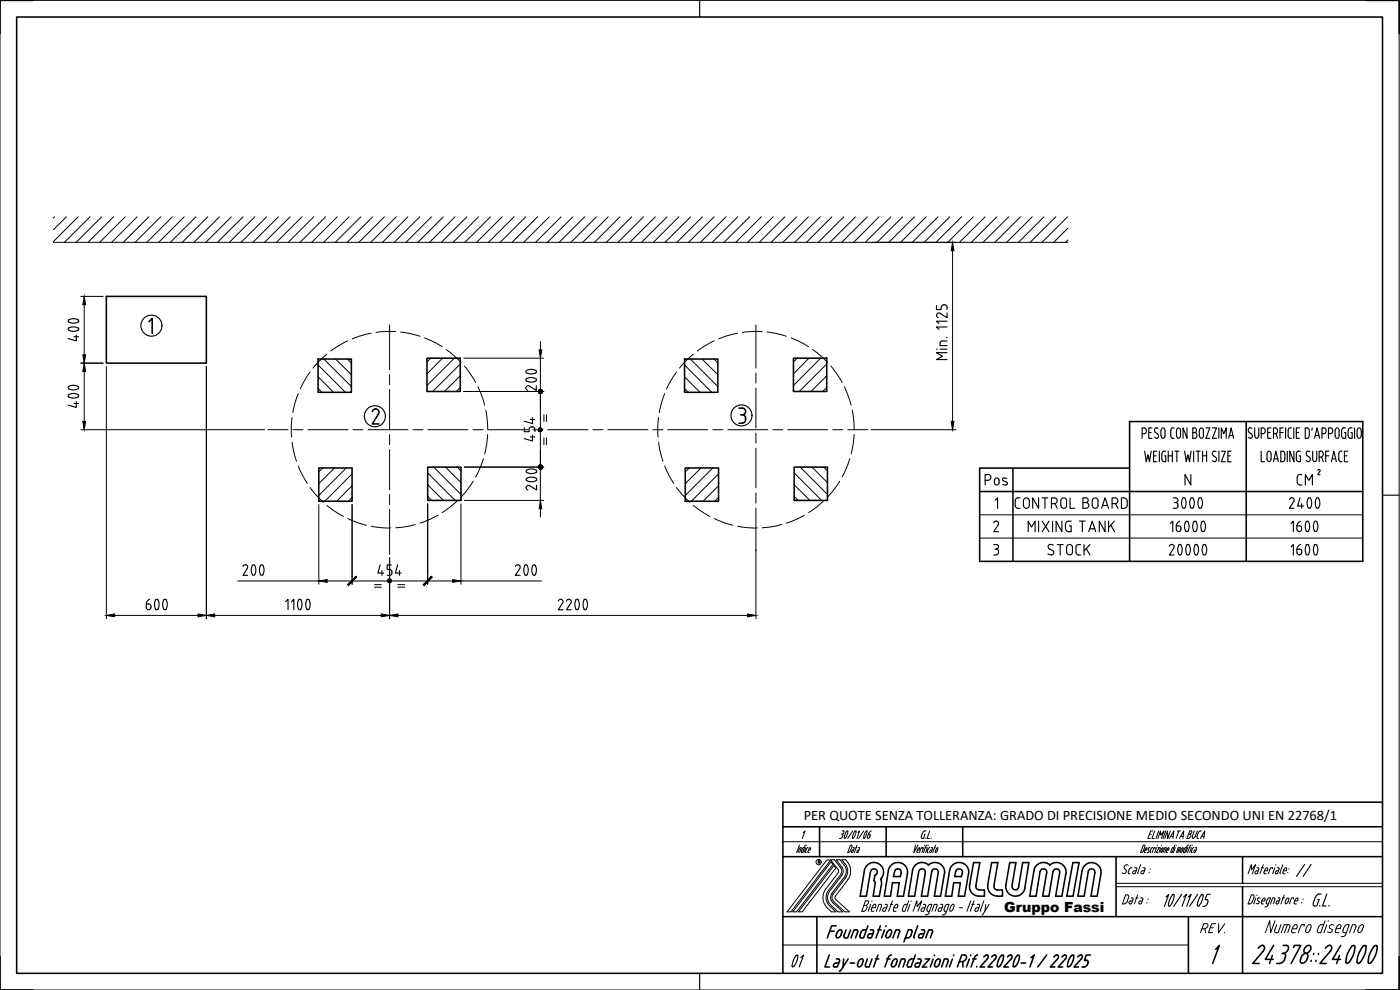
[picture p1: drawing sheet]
<svg xmlns="http://www.w3.org/2000/svg" width="420mm" height="297mm" viewBox="0 0 420 297" stroke-linecap="round" stroke-linejoin="round" font-family="sans-serif">
<defs><g id="words">
<g font-size="10.1">
<text x="348.9" y="155.2">3000</text>
<text x="385.6" y="155.2">2400</text>
<text x="385.9" y="162.3">1600</text>
</g>
<g font-size="9.7">
<text x="347.8" y="169">20000</text>
<text x="385.9" y="169">1600</text>
</g>
<text font-size="7.9" x="231.8" y="291.7">01</text>
<text font-size="7.1" x="387.7" y="264.2">//</text>
<g font-size="6.6">
<text x="388.1" y="146.8">CM</text>
<text x="303.4" y="153.8">CONTROL BOARD</text>
<text x="307.3" y="160.9">MIXING TANK</text>
</g>
<text font-size="6.2" x="359.1" y="281.2">REV.</text>
<text font-size="4.3" x="241.2" y="246.2">PER QUOTE SENZA TOLLERANZA: GRADO DI PRECISIONE MEDIO SECONDO UNI EN 22768/1</text>
<text font-size="4.2" x="301.4" y="273.7">Gruppo Fassi</text>
</g></defs>
<!-- layer: Structure -->
<path d="M16 72.7h304.5" fill="none" stroke="#000" stroke-width=".3"/>
<!-- layer: 0 -->
<g fill="none" stroke="#000" stroke-width=".47">
<path d="M5 5.1h409.9v286.9h-409.9zM31.9 88.9h30v20.1h-30zM234.9 257h180M234.9 248.1h180M246 248.1v8.9M265.9 248.1v8.9M288.9 248.1v8.9M322 258.8h1.8l-1.8 10.1h-1.8zM334.9 257v18M372.9 257v8M414.9 240.7h-180v51.3M234.9 275h180"/>
<path d="M245.2 275v17M249 279.4h1.4M251 277.8h-1.4l-1.3 3.6M251.7 279.2a.57 .57 0 0 1 .6-.2 .57 .57 0 0 1 .4 .5l-.1 .3a1.7 1.7 0 0 1-1.2 1.6 .52 .52 0 0 1-.4-.8zM253.9 279l-.6 1.9 .4 .5M255.3 279l-.9 2.4h-.8M257 279h-.7l-.9 2.4M257.1 279l.4 .4-.7 2M258.4 279.7l-.4 1.2 .4 .5M259.2 279h.8M259.3 279l-.5 .2-.4 .5M259.4 261.2a2.9 2.9 0 0 1 4.2-2.1 2.9 2.9 0 0 1 .7 4.7"/>
<path d="M259.4 261.2l-1.3 7.7h1.9l1.2-7.4M260.5 277.8l-1.3 3.6h-.8M261.2 279h.6M261.3 261.5a.99 .99 0 0 1 1.6-.6 .99 .99 0 0 1-.3 1.7M261.8 279l.4 .4-.7 2h-.8M262.3 264.2l.4 1M262.6 262.7l-.3 1.6M262.6 265.2l-.6 3.7h1.9l.6-3.4M263.4 279h1.1M264.2 277.8l-1.3 3.6M264.3 263.7l.2 1.8M265.5 279l-.9 2.4"/>
<path d="M265.9 277.8l-.1 .2M266.6 279.2a.57 .57 0 0 1 .6-.2 .57 .57 0 0 1 .4 .5v.3a1.7 1.7 0 0 1-1.3 1.6 .52 .52 0 0 1-.4-.8zM266.6 261.2a2.9 2.9 0 0 1 3.4-2.4 2.9 2.9 0 0 1 2.3 3.4l-1.2 6.7h-1.8l.6-4h-2.1l-.5 4h-1.9l1.2-7.7M268.5 261.5l-.4 1.5h2.1l.3-1.1M268.5 261.5a.99 .99 0 0 1 1.2-.8 .99 .99 0 0 1 .7 1.2M269.6 279h-.7l-.9 2.4M269.6 279l.4 .4-.6 2M273.3 279h-.7l-1.3 3.6M273.4 279l.4 .4-.5 1.3M273.8 261.2a2.88 2.88 0 0 1 4.8-1.7 2.87 2.87 0 0 1 3.4-.4 2.87 2.87 0 0 1 1.4 3.1l-1.1 6.7h-1.9l1.2-7.1a.99 .99 0 0 0-.8-1.1 .99 .99 0 0 0-1.2 .8M273.9 261.2l-1.3 7.7h1.9l1.2-7.4M275.4 277.8l-1.2 3.2 .3 .4"/>
<path d="M275.7 261.5a.99 .99 0 0 1 1.2-.8 .99 .99 0 0 1 .8 1.1l-1.2 7.1h1.9l1.2-7.4M276.5 279h.6M277.1 279l.4 .4-.7 2h-.8M279.5 279h-.8l-.9 2.4M279.5 279l.4 .4-.7 2M285 261.2a2.9 2.9 0 0 1 3.3-2.4 2.9 2.9 0 0 1 2.4 3.4M285 261.2l-1.3 7.7h1.9l.6-4h2l-.6 4h1.9l1.2-6.7M286.9 261.5a.99 .99 0 0 1 1.2-.8 .99 .99 0 0 1 .7 1.2l-.3 1.1h-2l.3-1.5M292.9 265.8l1.1-7h-1.8l-1.2 6.7a2.9 2.9 0 0 0 2.9 3.4M292.9 265.8l.2 .8 .8 .4M293.8 267h1.6v1.9h-1.6M299.3 267h1.6v1.9h-1.6"/>
<path d="M299.3 267l-.8-.4-.2-.8 1.2-7h-1.9l-1.1 6.7a2.86 2.86 0 0 0 2.8 3.3M303.7 265.8l1.2-7h-1.9l-1.1 6.7a2.9 2.9 0 0 0 2.4 3.3 2.9 2.9 0 0 0 3.3-2.4M303.8 265.8a.99 .99 0 0 0 .8 1.2 .99 .99 0 0 0 1.1-.9M305.7 266.2l1.2-7.4h1.9l-1.2 7.7M310.3 261.2a2.9 2.9 0 0 1 4.8-1.7 2.88 2.88 0 0 1 3.4-.4 2.88 2.88 0 0 1 1.4 3.1M310.3 261.2l-1.3 7.7h1.9l1.2-7.4M312.2 261.5a.99 .99 0 0 1 1.1-.8 .99 .99 0 0 1 .8 1.1l-1.2 7.1h1.9l1.2-7.4M316.1 261.5a.99 .99 0 0 1 1.1-.8 .99 .99 0 0 1 .8 1.1l-1.2 7.1h1.9l1.2-6.7M324.7 261.2l-1.2 7.7h1.9l1.2-7.4M324.8 261.2a2.86 2.86 0 0 1 3.3-2.3 2.86 2.86 0 0 1 2.3 3.3l-1.1 6.7h-1.9l1.2-7M326.6 261.5a.99 .99 0 0 1 1.2-.8 .99 .99 0 0 1 .8 1.1M356.7 275v17"/>
<path d="M372.9 266.1v25.9M248.9 286.5l-1.3 3.6h1.3M251 287.7l.8 .1 .1 .6-.6 1.7h-1.1v-.6l.3-.4 1.2-.1M253.2 287.7l-.2 2.4M254.6 287.7l-2.4 3.6h-.3M255.1 289h1.4M257.6 288.5l-.3 .8M257.6 288.5l.5-.6a.57 .57 0 0 1 .6-.2 .57 .57 0 0 1 .4 .5l-.1 .3M259 288.5a1.54 1.54 0 0 1-1.2 1.6l-.4-.2v-.6M260.3 287.7l-.6 2 .4 .4h.7l.9-2.4M261.1 280.2h.9M261.1 280.2l-.7 .6v.3l.3 .3"/>
<path d="M262.7 287.7h1M263.5 286.5l-1.3 3.6M266.1 287.7h1M266.6 287.3l-1 2.8M267.6 286.5l-.6 .2-.4 .6M267.8 288.5l-.2 1.4a.84 .84 0 0 0 1.3-.6l.3-.8M267.9 288.5l.4-.6a.57 .57 0 0 1 .6-.2 .57 .57 0 0 1 .4 .5l-.1 .3M269.7 290.1l.8-2.4h.8l.4 .5-.7 1.9M271.7 281.4h.8M273.4 280.7l-.4 .5-.5 .2M274.7 286.5l-1.3 3.6h-1l-.1-.7a1.99 1.99 0 0 1 1-1.6l1-.1M275.5 287.7h.6"/>
<path d="M276.1 287.7l.4 .5-.7 1.9h-1.1l-.1-.6 .3-.4 1.3-.1M277.3 280.2l-1.3 .1-.4 .8 .4 .3M277.7 287.7h1.3l-2.2 2.4h1.3M280 287.7l-.8 2.4M280.5 286.5l-.1 .3M280.8 288.5l-.3 .8M280.8 288.5l.4-.6a.57 .57 0 0 1 .6-.2 .57 .57 0 0 1 .4 .5l-.1 .3M282.1 288.5a1.54 1.54 0 0 1-1.2 1.6l-.4-.2v-.6M282.6 290.1l.8-2.4h.8l.4 .5-.7 1.9M285.8 287.7l-.9 2.4M286.3 286.5l-.1 .3M288.9 288.5l.1 1.6"/>
<path d="M289.5 286.5h-.9l-1.3 3.6M289.5 286.5l.3 .1a1.21 1.21 0 0 1-1 1.9h-.9M290.9 287.7l-.9 2.4M291.3 286.5v.3M291.9 287.7h1M292.4 287.3l-1 2.8M293.2 289.9l-.1 .2M293.4 286.5l-.6 .2-.4 .6M295.3 287.1l.1-.2a.65 .65 0 0 1 1.1-.2 .65 .65 0 0 1-.2 1.1M296.2 287.8l-2.1 2.3h1.4M298.5 286.5l.5 .4-.3 .9M298.5 286.5l-.9 .6"/>
<path d="M298.6 287.8l-2.1 2.3h1.4M299.3 289.9a3.8 3.8 0 0 1 1.6-3.4l.3 .2-.1 1.1-1.1 2.1M300 289.9l-.4 .2-.3-.2M302.4 287.1a.67 .67 0 0 1 .8-.6 .67 .67 0 0 1 .4 1l-2.4 2.6h1.4M305.9 286.7l-.3-.2a3.7 3.7 0 0 0-1.4 3.6h.1a3.3 3.3 0 0 0 1.6-3.3M306.5 289h1.3M309.4 287.3l1-.8-1.3 3.6M314.1 286.5l-2.7 3.6M316.3 287.1a.67 .67 0 0 1 .8-.6 .67 .67 0 0 1 .4 1l-.1 .3M317.3 287.8l-2.1 2.3h1.4M319.6 286.5l.4 .4-.3 .9M319.6 286.5l-.9 .6"/>
<path d="M319.7 287.8l-2.1 2.3h1.3M321.5 286.7l.7-.1a3.5 3.5 0 0 1-1.6 3.5l-.2-.2 .1-1zM323.4 287.1a.67 .67 0 0 1 .9-.6 .67 .67 0 0 1 .4 1l-.2 .3M324.4 287.8l-2.1 2.3h1.4M326.1 288.1l.3 .1a1.44 1.44 0 0 1-.3 1.5 1.44 1.44 0 0 1-1.4 .4M327.2 286.5h-1.2l-.5 1.6h.6M364.8 284.8l1.1-1.1-2 5.4M378.9 283.6a1.01 1.01 0 0 1 .6 .9 1.01 1.01 0 0 1-.5 1l-3 3.6h1.9M378.9 283.6l-.7 .3-.6 .6M381.8 286.7l-.8 2.4M382.2 283.7l-2.5 4.2h2.4M383.2 289.1h.9"/>
<path d="M384.7 286.1l.5-.1a.76 .76 0 0 1 .6 1.3l-.3 .6M385.1 283.7h1M385.5 287.8l-.4 .7-.9 .5M386.1 283.6a1.16 1.16 0 0 1 .6 1.2 1.16 1.16 0 0 1-.8 1l-.7 .2M388.2 284.3l.3-.6h1.9l-2.9 5.4M390.3 287.8a.84 .84 0 0 0 .3 1.2 .84 .84 0 0 0 1.2-.5l.4-.7M390.5 287.2a1.11 1.11 0 0 1 .8-1 1.11 1.11 0 0 1 1.2 .3l-.1 .8M390.5 287.3l-.2 .6M391.8 284.1a.89 .89 0 0 1 1.4-.3 .89 .89 0 0 1 0 1.4l-.3 .3a.89 .89 0 0 1-1.4 .4 .89 .89 0 0 1 .1-1.5zM392.4 287.3l-.2 .6M393.5 288.1l-.1 .3M394.3 286.1l-.1 .3"/>
<path d="M395 288.1l-.1 .3M395.7 286.1l-.1 .3M399 283.6l-.6 .3-.6 .6M399 283.6a1.01 1.01 0 0 1 .7 .9 1.01 1.01 0 0 1-.5 1M399.2 285.5l-3.1 3.6h1.9M402 286.7l-.8 2.4M402.4 283.7l-2.5 4.2h2.4M405.6 284l.8-.3a5.2 5.2 0 0 1-1.5 5l-.6 .3-.4-.3M405.7 284l-1.2 2-.5 1.4-.1 1.4M407.3 288.7l.3 .3a5.4 5.4 0 0 0 2.4-4.4v-.6l-.4-.3a5.4 5.4 0 0 0-2.3 4.4v.7M410.6 288.7l.4 .3a5.4 5.4 0 0 0 2.3-4.4v-.6l-.3-.3a5.4 5.4 0 0 0-2.4 4.4v.7"/>
</g>
<!-- layer: AM_7 -->
<g fill="none" stroke="#000" stroke-width=".3">
<path d="M116.9 97.5v13.4M226.9 97.5v12.9M116.9 112.4v3M116.9 116.9v12M226.9 112v2.9M226.9 116.4v12M80.4 128.9h6M87.9 128.9h3M92.5 128.9h11.9M106 128.9h2.9M110.4 128.9h12M116.9 130.4v3"/>
<path d="M116.9 134.9v12M124 128.9h3M128.4 128.9h12M141.9 128.9h3M146.4 128.9h12M159.9 128.9h3M164.4 128.9h12M177.9 128.9h3M182.4 128.9h12M195.9 128.9h3M200.4 128.9h12M213.9 128.9h3"/>
<path d="M218.4 128.9h12M226.9 129.9v3M226.9 134.4v12M231.9 128.9h3M236.4 128.9h12M249.9 128.9h3M254.4 128.9h6M116.9 148.4v3M116.9 152.9v13.4M226.9 147.9v3M226.9 152.4v13"/>
</g>
<!-- layer: AM_3 -->
<g fill="none" stroke="#000" stroke-width=".3">
<path d="M111.4 100l-3.8 1-1.9 .7M118.7 99.5l-2.4-.1-3.5 .4M120.2 99.6l2.8 .5 3 .8M221.4 100l-3.8 1-1.9 .7M228.7 99.5l-2.4-.1-3.5 .4M230.2 99.6l2.8 .5 3 .8M89.5 118.1l-1.1 3.1-.5 2.6M93 111.6l-1 1.5-1.9 3.6M98.1 106.2l-4.2 4.2M104.4 102.3l-2.9 1.5-2.2 1.5M127.4 101.4l5.3 2.6M133.9 104.9l4.5 3.8"/>
<path d="M139.4 109.8l1.7 2.3 1.6 2.7M143.4 116l2.1 5.6M199.5 118.1l-1.1 3.1-.5 2.6M203 111.6l-3 5.1M208.1 106.2l-4.2 4.2M214.3 102.3l-2.8 1.5-2.2 1.5M237.4 101.4l5.3 2.6M243.9 104.9l4.5 3.8M249.3 109.8l1.8 2.3 1.6 2.7M253.4 116l2 5.6M87.7 125.3l-.3 2.5 .1 3.4M87.7 132.7l.2 1.8 1.1 3.9"/>
<path d="M89.5 139.8l1.4 3.1 1.3 2.2M145.1 137.7l-2.4 5.4M145.8 123l.6 5.9M146.3 130.4l-.3 3-.5 2.8M197.6 125.3l-.2 2.5 .1 3.4M197.7 132.7l.2 1.8 1.1 3.9M199.5 139.8l1.4 3.1 1.3 2.2M255.1 137.7l-2.4 5.4M255.8 123l.6 5.9M256.3 130.4l-.3 3-.6 2.8M93.1 146.3l1.6 2.1 2.3 2.3M98.1 151.7l4.9 3.3"/>
<path d="M104.4 155.6l3.2 1.3 2.4 .7M111.4 157.9l2.7 .4 3.2 .1M124.6 157.4l-3.8 .8-2 .2M131.5 154.6l-5.4 2.4M137.4 150.1l-2.4 2.1-2.3 1.6M142 144.4l-2.2 3.1-1.4 1.6M203 146.3l1.7 2.1 2.3 2.3M208.1 151.7l4.9 3.3M214.4 155.6l3.2 1.3 2.3 .7M221.4 157.9l2.7 .4 3.2 .1M234.6 157.4l-3.8 .8-2 .2M241.4 154.6l-2.1 1.1-3.3 1.3"/>
<path d="M247.4 150.1l-2.4 2.1-2.3 1.6M252 144.4l-2.2 3.1-1.4 1.6"/>
</g>
<!-- layer: AM_0 -->
<path d="M95.5 107.7h10v10h-10zM128.1 107.5h10v10h-10zM205.4 107.7h10v10h-10zM238.1 107.5h10v10h-10zM95.7 140.4h10v10h-10zM128.4 140.2h9.9v9.9h-9.9zM205.7 140.4h9.9v10h-9.9zM238.3 140.2h10v9.9h-10z" fill="none" stroke="#000" stroke-width=".47"/>
<!-- layer: AM_5 -->
<g fill="none" stroke="#000" stroke-width=".3">
<path d="M261.6 72.7h25.3M285.9 75.2v51.2M24.3 88.9h6.6M25.3 91.4v15.1M24.3 109h6.6M25.3 111.4v15M31.9 109.9v75.8M61.9 109.9v75.8M139.1 117.5h24.1M139.1 107.5h24.1M162.2 102.5v2.5M162.2 107.5v10"/>
<path d="M24.3 128.9h55.1M162.2 120v17.7M163.2 124.4v2.1M163.2 131.4v2.1M164 124.4v2.1M164 131.4v2.1M261.4 128.9h25.5M95.7 151.4v23.9M105.7 151.4v23.9M128.4 151.2v24.1M138.3 151.2v24.1M139.4 150.1h23.8"/>
<path d="M139.4 140.2h23.8M162.2 140.2v9.9M162.2 152.6v2.5M294 154.5h115M71.3 174.3h24.4M98.2 174.3h37.6M112.4 175.4h2M112.4 176.2h2M116.9 167.3v18.4M119.4 175.4h2.1M119.4 176.2h2.1M138.3 174.3h24.2"/>
<path d="M226.9 164.9v20.8M294 161.4h115M34.4 184.6h25M64.4 184.6h50M119.4 184.6h105"/>
</g>
<g fill="#000" stroke="#000" stroke-width=".3">
<path d="M285.9 72.7l.4 2.5h-.8zM25.3 88.9l.4 2.5h-.9zM24.8 106.5h.9l-.4 2.5zM25.3 109l.4 2.4h-.9zM161.8 105h.8l-.4 2.5zM24.8 126.4h.9l-.4 2.5zM285.5 126.4h.8l-.4 2.5zM162.2 150.1l.4 2.5h-.8zM95.7 174.3l2.5-.4v.8zM135.8 173.9l2.5 .4-2.5 .4zM31.9 184.6l2.5-.4v.9zM59.4 184.2l2.5 .4-2.5 .5z"/>
<path d="M61.9 184.6l2.5-.4v.9zM114.4 184.2l2.5 .4-2.5 .5zM116.9 184.6l2.5-.4v.9zM224.4 184.2l2.5 .4-2.5 .5z"/>
<path d="M161.8 128.5l.3-.1v.4zM161.8 128.5l.3 .4zM161.6 128.6l.2-.1 .3 .4zM161.6 128.6l.5 .3zM161.6 128.6l.5 .3h-.6zM161.5 128.9h.6zM161.5 128.9h.6l-.5 .3zM161.6 129.2l.5-.3zM161.6 129.2l.5-.2-.3 .4zM162.1 129l-.3 .4zM162.1 129v.5l-.3-.1z"/>
<path d="M162.1 129l.3 .4-.3 .1zM162.1 129l.3 .4zM162.1 129l.5 .2-.2 .2zM162.1 129l.5 .2zM162.2 129l.5-.1-.1 .3zM162.2 128.9h.5zM162.2 128.9l.4-.3 .1 .3zM162.2 128.9l.4-.3zM162.4 128.5l.2 .1-.4 .3zM162.4 128.5l-.3 .4zM162.1 128.4l.3 .1-.3 .4zM162.1 128.4v.5z"/>
<path d="M117 174.4l.5-.1-.1 .3zM117 174.3h.5zM117 174.3l.4-.3 .1 .3zM117 174.3l.4-.3zM117.2 173.8l.2 .2-.4 .3zM117.2 173.8l-.2 .5zM116.9 173.8h.3l-.2 .4zM116.9 173.8l.1 .4zM116.6 173.8h.3v.4zM116.6 173.8l.3 .4zM116.6 173.8l.3 .4-.5-.2zM116.4 174l.5 .2zM116.4 174l.4 .3h-.5zM116.3 174.3h.5zM116.3 174.3h.5l-.4 .3zM116.4 174.6l.4-.3zM116.4 174.6l.4-.2-.2 .4zM116.8 174.4l-.2 .4zM116.9 174.4v.5l-.3-.1zM116.9 174.4v.5zM116.9 174.4l.3 .4-.3 .1zM116.9 174.4l.3 .4zM117 174.4l.4 .2-.2 .2z"/>
</g>
<g fill="none" stroke="#000" stroke-width=".34">
<path d="M20.6 98.4l-.2 .3a2.15 2.15 0 0 0 3.2 0l-.2-.3M20.6 98.4l1.4-.3 1.4 .3M20.6 96a2.33 2.33 0 0 1 3 .3 2.25 2.25 0 0 1-3.2 0zM281.1 91.6v1.3h1.3v-.7M282.2 94a.74 .74 0 0 0-1.1 .3 .74 .74 0 0 0 .5 1M282.5 92.2a.88 .88 0 0 1 .9-.8 .88 .88 0 0 1 .8 .8M284.2 98.1h-3.1l.7 .7M284.2 96.4h-3.1l.7 .7M284.2 93.9v1.4l-2.1-1.3M284.2 92.2v.7M20.6 119.1l-.2-.3a2.15 2.15 0 0 1 3.2 0l-.2 .3M20.6 119.1l1.4 .4 1.4-.4"/>
<path d="M20.6 115.9a2.33 2.33 0 0 1 3 .4 2.15 2.15 0 0 1-3.2 0zM22.2 101h1.4M22.9 100.5v1.8l-2.5-.7M158 113.6a2.33 2.33 0 0 1 3 .4 2.15 2.15 0 0 1-3.2 0zM158 111.2a2.33 2.33 0 0 1 3 .3 2.15 2.15 0 0 1-3.2 0zM161 115.7v1.4l-2.1-1.3a.71 .71 0 0 0-1 .4 .71 .71 0 0 0 .5 .9M281.1 104.8h.1M282.1 102.9v.8h2.1M282.1 104.8h2.1M284.1 101.2h.1M284.2 105.8h-3.1l1.7 1.1-1.7 1h3.1M284.2 102.3l-1.7 .1-.3 .5"/>
<path d="M22.2 121.1h1.4M22.9 120.5v1.7l-2.5-.6M157.4 128.3v1.2h1.4v-.7M159.1 131.1h1.4M159.1 125.8h1.4M159.5 128.1h.3M159.5 128.1l-.5 .2-.2 .5M159.8 130.6v1.7l-2.4-.7M159.8 125.3v1.8l-2.4-.7M159.8 128.1l.5 .2 .2 .5M160.5 128.8v.7M342.8 130.1h.6a.92 .92 0 0 0 .6-.9 .92 .92 0 0 0-.6-.8h-.6v3.1"/>
<path d="M343.5 135.4l.5 3.1 .5-2.1 .5 2.1 .5-3.1M344.8 129.8h.7M345.7 128.4h-.9v3.1h.9M346.2 136.8h.8M346.7 129.7l.7 .5M347 128.3l.6 .2M347 128.4l-.5 .5 .3 .8M347.2 135.4h-1v3.1h1M347.4 130.2a.68 .68 0 0 1 .2 1.1 .68 .68 0 0 1-1.1-.1M347.9 135.4v3.1M348.4 130.6a.65 .65 0 0 0 .7 .9 .65 .65 0 0 0 .6-.9M348.7 136.3v1.4"/>
<path d="M348.7 137.6l.2 .6 .4 .3M349.3 135.4h.6M349.3 135.4l-.4 .2-.2 .6M349.5 136.8h.4v1.7h-.6M349.6 129.3v1.4M349.7 129.3a.65 .65 0 0 0-.6-.9 .65 .65 0 0 0-.7 .9v1.4M350.6 136.8h1.2M350.6 135.4v3.1M351.4 130.7l.1 .6 .4 .2M351.8 135.4v3.1M351.9 131.5h.4M351.9 128.4h.4"/>
<path d="M351.9 128.4l-.5 .5v1.9M352.6 135.4h1.2M353.1 130.6a.65 .65 0 0 0 .6 .9 .65 .65 0 0 0 .6-.9M353.2 135.4v3.1M354.3 129.3v1.4M354.3 129.3a.65 .65 0 0 0-.6-.9 .65 .65 0 0 0-.6 .9v1.4M355.5 135.4l.5 3.1 .5-2.1 .5 2.1 .5-3.1M356.2 128.4v3.1l-1.2-3.1v3.1M358 128.4h.6a.74 .74 0 0 1 .5 .7 .74 .74 0 0 1-.5 .7 .92 .92 0 0 1 .6 .8 .92 .92 0 0 1-.6 .9h-.6zM358 129.8h.6M358.2 135.4v3.1M358.9 135.4h1.3"/>
<path d="M359.6 135.4v3.1M359.9 129.3v1.4M360 129.3a.65 .65 0 0 1 .6-.9 .65 .65 0 0 1 .6 .9M360 130.6a.65 .65 0 0 0 .6 .9 .65 .65 0 0 0 .6-.9M360.9 136.8h1.2M360.9 135.4v3.1M361.1 129.3v1.4M361.9 128.4h1.2l-1.2 3.1h1.2M362.1 135.4v3.1M363.9 128.4h1.2l-1.2 3.1h1.2M363.9 138.2l.7 .3M365 135.5a.72 .72 0 0 0-1.1 .1 .72 .72 0 0 0 .2 1.1l1 1-.1 .5-.4 .3"/>
<path d="M365.8 128.4v3.1M365.8 135.4v3.1M366.5 135.4h1.2l-1.2 3.1h1.2M366.5 131.5v-3.1l.8 1.7 .7-1.7v3.1M368.5 136.8h.7M368.8 131.5l.7-3.1 .7 3.1M369 130.7h1M369.5 135.4h-1v3.1h1M375.1 128.4l-.4 .2-.1 .6 .9 1M375.1 128.3l.6 .2M375.6 130.2a.7 .7 0 0 1 .1 1.1 .7 .7 0 0 1-1.1-.1M376.6 128.4v2.3"/>
<path d="M376.6 130.6a.65 .65 0 0 0 .6 .9 .65 .65 0 0 0 .6-.9M377.8 128.4v2.3M378.5 135.4v3.1h1M378.5 130.1h.6a.92 .92 0 0 0 .6-.9 .92 .92 0 0 0-.6-.8h-.6v3.1M380.2 137.6a.65 .65 0 0 0 .7 .9 .65 .65 0 0 0 .6-.9M380.2 137.7v-1.5a.65 .65 0 0 1 .7-.8 .65 .65 0 0 1 .6 .8v1.5M380.4 129.8h.8M381.4 128.4h-1v3.1h1M382.2 138.5l.7-3.1 .8 3.1M382.2 130.1h.6a.92 .92 0 0 0 .6-.9 .92 .92 0 0 0-.6-.8h-.6v3.1M382.4 137.7h1.1M382.9 130.1l.5 1.4"/>
<path d="M384.1 129.8h1M385.1 128.4h-1v3.1M385.6 137.5a.85 .85 0 0 1-.6 1M385.6 137.6v-1.3a.85 .85 0 0 0-.6-.9h-.6v3.1h.5M385.8 128.4v3.1M386.3 135.4v3.1M386.6 130.7v.3a.7 .7 0 0 0 1 .5M387.6 128.4a.73 .73 0 0 0-1 .8v1.6M388.3 128.4v3.1M388.3 135.4v3.1l-1.2-3.1v3.1M389 137.6l.2 .6 .5 .3M389 129.8h.8"/>
<path d="M389.9 136.8h.4v1.7h-.7M390 128.4h-1v3.1h1M390.3 135.4l-1.1 .2-.2 2.1M391.7 128.4h.6a.85 .85 0 0 1 .6 1v1.2a.85 .85 0 0 1-.6 .9h-.6zM392 138.2l.7 .3M393 137.2l.2 .8-.5 .5M393.1 135.5a.72 .72 0 0 0-1 .1 .72 .72 0 0 0 .2 1.1l.6 .5M393.8 128.4l-.1 .7M394 137.6a.65 .65 0 0 0 .6 .9 .65 .65 0 0 0 .6-.9M394 135.4v2.3M394.5 131.5l.8-3.1 .7 3.1M394.8 130.7h1"/>
<path d="M395.2 135.4v2.3M395.9 137.1h.6M396.5 137.1a.92 .92 0 0 0 .6-.9 .92 .92 0 0 0-.6-.8h-.6v3.1M396.6 137.1l.5 1.4M396.7 130.1h.7a.92 .92 0 0 0 .6-.9 .92 .92 0 0 0-.7-.8h-.6v3.1M397.8 136.8h1M398.7 130.1h.6M398.8 135.4h-1v3.1M399.3 128.4h-.6v3.1M399.4 128.4a.92 .92 0 0 1 .6 .9 .92 .92 0 0 1-.6 .8M399.6 138.5l.7-3.1 .8 3.1M399.8 137.7h1"/>
<path d="M400.7 130.6a.65 .65 0 0 0 .6 .9 .65 .65 0 0 0 .6-.9M401.9 129.3v1.4M401.9 129.3a.65 .65 0 0 0-.6-.9 .65 .65 0 0 0-.6 .9v1.4M402.3 135.4h.5M402.3 138.5h.5M402.4 135.4l-.6 .4v1.9l.2 .6 .4 .2M402.6 130.6l.2 .7 .4 .2M403.2 128.4h.7M403.2 128.4l-.5 .5-.1 1.8M403.5 129.8h.4v1.7h-.7M403.5 136.8h.7M404.5 135.4h-1v3.1h1"/>
<path d="M404.6 129.3v1.4M405.4 129.8h.4v1.7l-.8-.1-.4-.8M405.8 128.4l-.8 .1-.4 .8M406.5 128.4v3.1M407.3 130.7v-1.4a.65 .65 0 0 1 .6-.9 .65 .65 0 0 1 .6 .9v1.4M407.3 130.6a.65 .65 0 0 0 .6 .9 .65 .65 0 0 0 .6-.9M160.9 143.5a2.33 2.33 0 0 0-3 .4 2.33 2.33 0 0 0 3 .3M160.9 141.1a2.33 2.33 0 0 0-3 .3 2.33 2.33 0 0 0 3 .3M160.9 143.5l.2 .4-.2 .3M160.9 141l.2 .4-.2 .4M161 145.6v1.4l-2-1.3a.71 .71 0 0 0-1.1 .4 .71 .71 0 0 0 .5 .9M295.7 144.1h.8"/>
<path d="M296.5 142.4h-.8v3.1M296.5 142.4a.87 .87 0 0 1 .9 .8 .87 .87 0 0 1-.9 .9M298.3 156.9a.72 .72 0 0 1 .9-.5 .72 .72 0 0 1 .4 1M298.4 144.9v-.8a.7 .7 0 0 1 .7-.7 .7 .7 0 0 1 .7 .7v.8M298.4 144.8a.7 .7 0 0 0 .7 .7 .7 .7 0 0 0 .7-.7M298.7 150.1l.7-.7v3.1M299.6 157.5l-1.4 2h1.4M300.9 145.3l1 .2M302.1 143.6l-.8-.2-.4 .3 .2 .5 1.2 .6-.1 .5-.3 .2M351.2 157.1l.8-.7v3.1M353 157.8v1M355.8 156.6l-.3 1.4 .3 1.3"/>
<path d="M356.5 156.6l.4 1.4-.4 1.3M357.4 142.4v3.1l-1.8-3.1v3.1M358.3 156.6l-.4 1.4 .4 1.3M359 156.6l.3 1.4-.3 1.3M360.7 156.6l-.3 1.4 .3 1.3M361.4 156.6l.4 1.4-.4 1.3M44.9 179.8l-.8 .7-.2 .7M46.7 180l.4-.2a2.15 2.15 0 0 1 0 3.2l-.4-.2M46.7 180l-.3 1.4 .3 1.4M49.9 180l.3 1.4-.3 1.4M49.9 180l-.4-.2a2.15 2.15 0 0 0 0 3.2l.4-.2M73.6 169.4l.5 .2 .2 .7-1.4 2.3h1.4"/>
<path d="M73.6 169.4l-.4 .2-.3 .4M75.7 169.6l.4-.2a2.15 2.15 0 0 1 0 3.2l-.4-.2M75.7 169.6l-.3 1.4 .3 1.4M78.2 169.6l.3-.2a2.15 2.15 0 0 1 0 3.2 2.33 2.33 0 0 1-.3-3zM90.3 180l.3 1.4-.3 1.4M90.3 180l-.3-.2a2.15 2.15 0 0 0 0 3.2l.3-.2M92.2 179.8h.2a2.15 2.15 0 0 1 0 3.2 2.4 2.4 0 0 1-.2-3.2zM114.1 169.5l-.7 2.4h1.7M114.6 171.2v1.4M116.2 172.6h.7M116.9 170.8l.5 .2 .2 .5M117.4 169.5h-1.2v1.4h.7"/>
<path d="M117.6 171.6v.3M117.6 171.9l-.2 .5-.5 .2M119.3 169.5l-.6 2.4h1.7M119.9 171.2v1.4M155.4 169.4l-.5 .2-.2 .4M155.4 169.4l.5 .2 .2 .7-1.4 2.3h1.4M157.5 169.6l.3-.2a2.15 2.15 0 0 1 0 3.2l-.3-.2M157.5 169.6l-.3 1.4 .3 1.4M159.9 169.6l.4-.2a2.15 2.15 0 0 1 0 3.2 2.33 2.33 0 0 1-.4-3zM168.3 179.8l.4 .2 .3 .7-1.4 2.3h1.4M168.3 179.8l-.4 .1-.3 .4M170.7 179.8l-.4 .1-.3 .4"/>
<path d="M170.7 179.8l.7 .4-.1 .7M172.9 180l.3-.2a2.4 2.4 0 0 1 .2 3.1l-.2 .1a2.33 2.33 0 0 1-.3-3zM175.3 180l.3-.2a2.15 2.15 0 0 1 0 3.2l-.3-.2M175.3 180l-.3 1.4 .3 1.4M298.2 163.4h.8M298.6 164.8h.4M299 163.4a.7 .7 0 0 1 .7 .6 .7 .7 0 0 1-.7 .7M299 164.7a.88 .88 0 0 1 .7 .9 .88 .88 0 0 1-.7 .9h-.8M315.2 163.4l.9 .1M315.2 163.4a.7 .7 0 0 0-.6 .5 .7 .7 0 0 0 .3 .8l.9 .5M315.9 165.2a.82 .82 0 0 1 .1 1.2 .82 .82 0 0 1-1.2-.1l-.3-.1M317.3 163.4h1.8"/>
<path d="M318.2 163.4v3.1M320.1 164.2v1.4M320.1 164.2a.87 .87 0 0 1 .9-.8 .87 .87 0 0 1 .9 .8v1.4M320.1 165.6a.87 .87 0 0 0 .9 .9 .87 .87 0 0 0 .9-.9M322.9 165.7a.78 .78 0 0 0 .8 .8h.6M323.7 163.4h.6M323.7 163.4a.78 .78 0 0 0-.8 .7v1.6M325.3 163.4v3.1M326 164.6l1.1 1.9M327.1 163.4l-1.8 1.9M43.9 181.2h.7a.81 .81 0 0 1 .7 1.1 .81 .81 0 0 1-1.2 .4zM85.7 180.5l.7-.7v3.2"/>
<path d="M87.5 180.5l.7-.7v3.2M171.3 180.9l-1.3 2.1h1.4"/>
<circle cx="45.4" cy="97.7" r="3.2"/>
<circle cx="112.5" cy="124.9" r="3.2"/>
<circle cx="222.5" cy="124.6" r="3.2"/>
</g>
<!-- layer: 0 -->
<g fill="none" stroke="#000" stroke-width=".3">
<path d="M162.2 117.5v2.5M162.2 137.7v2.5M234.9 252.5h180M239.9 253.6l-.8 2.2M240.3 254.3h-.3l-.5 1.5M240.3 254.3l-.3 1.5M241.1 249.8l.5-.5-.8 2.3M241.1 254.3h.3M241.1 254.3l-.4 .4-.1 1.1M241.7 253.6l-.8 2.2h-.3M241.8 255.4v.4M241.8 254.3l-.5 1.5"/>
<path d="M241.9 255.8h.1M242.1 253.6l-.1 .1M242.4 254.3h.1M242.4 254.3l-.6 1.1M242.6 255.8h.3M242.7 254.8l-.1 1M242.8 254.8l.2-.4h.3l-.2 .7h-.4M245.6 258.7h.2M245.8 258.7l.2-.4h-.4v.8M245.8 258.7l.2 .4M249.1 258.2l-.5-.2-.6 .2-11.8 15.4h1.2l11.7-15.3M249.4 258.6l.6 .8-10.9 14.2h-1.2z"/>
<path d="M250.3 259.7l.5 .8-10.1 13.1h-1.1zM252.7 249.3h.4M252.8 250.3a.87 .87 0 0 1-.1 .9 .87 .87 0 0 1-.8 .4M253.1 249.3l.2 .5-.4 .4-.3 .1M253.4 259.6l-1.3-1.6h-1.1l1.6 2.2M253.4 259.6l.6 1.5-.3 1.6-4.1 5.3M253.7 259.3l-1.1-1.3h1.2a4.5 4.5 0 0 1 .6 6l-3.7 4.9M253.7 259.3a3.4 3.4 0 0 1 0 4.2M254.1 249.4l.3-.1a2.21 2.21 0 0 1-1 2.2l.1-.9zM255.3 255.1l.4-1.2-.2-.3h-.3l-.8 2.2h.3M255.3 255.1l-.6 .7M255.9 255.1h.3"/>
<path d="M255.9 255.1l-.3 .3v.4M255.9 249.3l-1.5 2.3M256 254.3h.2M256.2 251.4l-.2 .1a2.03 2.03 0 0 1 .9-2.2l-.1 .9-.6 1.2M256.3 254.3l-.4 1.5h-.3M256.8 254.3h.4M257.2 253.6l-.8 2.2M257.5 249.8l.5-.5-.8 2.3M257.6 254.3h.3M257.8 255.1l-.5 .2-.1 .5M257.9 254.3v.4M257.9 254.7l-.4 1.1h-.3"/>
<path d="M259.2 249.3l-1.5 2.3M260.2 249.4l-.3 1.2-.4 .8M260.2 249.4v-.1a2.21 2.21 0 0 0-.9 2.2l.2-.1M260.6 250.3l.6 .1-.2 .7M260.6 250.3l-.3 .8M261.1 251l-.6 .6-.1-.6M261.5 249.3l-.9 1M274.7 253.6l-.4 2.2 1.2-2.2M275.3 255.8h.2M275.3 255.1h.5l.2-.7h-.3l-.3 .4-.1 1M276.7 254.6l.2-.3h-.4l-.6 1.5M276.9 249.9l-.4 1"/>
<path d="M277.2 254.3l-.5 1.5M277.4 250.3h.2l-.4 1.3-.7-.1v-.6M277.5 253.6v.1M277.5 249.3h.5M277.6 249.3l-.7 .6M277.6 254.3h.4M277.7 251.4v.2M277.8 254.1l-.6 1.7M278.2 253.6l-.4 .4M278.3 254.3l-.5 1.5M278.4 255.8h.2M278.6 253.6v.1"/>
<path d="M278.9 254.3h.2M279 254.3l-.4 .4-.2 1.1M279 249.3l-.8 2.3h.7M279.5 251.4l-.1 .2M279.5 254.3h.2M279.7 255.1l-.6 .2v.5M279.8 254.3v.4M279.8 254.7l-.4 1.1h-.3M280.3 254.3h.4M280.8 253.6l-.9 2.2M280.9 254.8l-.2 .5M280.9 254.8l.5-.5v.5"/>
<path d="M281.4 254.8l-.6 1-.1-.5M338.6 259.6a.77 .77 0 0 0-1 .1 .77 .77 0 0 0-.2 .9M342.3 259.4l-.8 2.4 .1 .3M343.4 253.6h-.3l-.8 2.2a.8 .8 0 0 0 .9-.7l.3-.8M343.4 253.6l.1 .7M343.5 255.8h.3M343.7 254.8l-.2 1M343.7 254.8l.3-.4h.2l-.2 .7h-.4M344.6 254.9l.2 .3M344.8 255.2l-.1 .5h-.5M344.9 250.3h.6M345.1 254.4h-.3l-.2 .5"/>
<path d="M345.3 255.4v.4M345.3 255.8h.1M345.8 254.3h.1M345.8 254.3l-.6 1.1M346 249.3h-.7l-.8 2.3h.7M346.5 249.3l-.8 2.3h.7M346.6 254.6l.1-.3h-.4l-.5 1.5M347.1 254.3l-.6 1.5M347.3 253.6v.1M347.5 254.3h.5l-1.1 1.5h.5M347.5 251.6l.8-2.3 .1 1.3 .9-1.3-.8 2.3M347.8 249.3l-.9 2.3"/>
<path d="M348.3 254.3l-.5 1.5M348.4 255.3l.1 .5 .4-.5M348.5 254.8l-.1 .5M348.6 254.8l.2-.4h.3l-.3 .9M348.6 253.6v.1M349.8 249.3l-.8 2.3M349.9 254.3h-.3l-.6 1.5M349.9 254.3l-.4 1.5M350 255.4v.3l.4 .1M350.3 254.8l-.2 .6M350.3 254.8l.3-.4h.2l-.1 .7h-.5M350.9 251.6l1.4-2.3-.3 2.3"/>
<path d="M351.2 249.3l-.8 2.3v-2.3l-.9 2.3M351.3 250.9h.8M351.5 255.4v.4M352 254.3h.3M352.1 254.3l-.6 1.1M352.6 253.6l-.8 2.2h-.3M352.7 254.3l-.5 1.5M353 253.6l-.1 .1M353.4 249.3h.8M353.8 249.3l-.8 2.3M353.9 251.6l1.4-2.3-.3 2.3M353.9 254.3l-.5 1.5"/>
<path d="M354.1 254.3h-.5l-.5 1.5M354.1 254.3l.1 .4M354.2 254.7l-.4 1.1M354.3 250.9h.7M354.4 255.3v.5l.5-.5M354.5 254.8l-.2 .5M354.6 254.8l.2-.4h.3l-.3 .9M355.2 255.4l.1 .4M355.4 254.7l-.2 .7M355.8 254.3h.3M355.8 254.3l-.3 .4M356.4 253.6l-.8 2.2h-.3"/>
<path d="M356.4 254.3l-.5 1.5M356.7 250.3h.4M356.7 253.6v.1M356.8 254.3h.4M357.5 249.3h-.5l-.8 2.3a.83 .83 0 0 0 .9-.3 .83 .83 0 0 0 0-1M357.5 253.6l-.4 .4-.7 1.8M357.5 249.3l.2 .5-.6 .5M357.6 254.3l-.6 1.5M357.6 255.8h.2M357.8 253.6v.1M357.8 250.9l.1 .6h.2l.6-.6M358.2 254.3h.2"/>
<path d="M358.2 254.3l-.4 .4-.1 1.1M358.4 249.3l-.6 1.6M358.6 255.1h.3M358.8 254.3h.2M359 254.3v.4M359 254.7l-.4 1.1h-.2l-.1-.4 .3-.4M359.3 249.3l-.6 1.6M359.4 251.6h.3M360.3 251.6l1.3-2.3-.3 2.3M360.5 249.3a.7 .7 0 0 0-.9 .6l-.4 1.3 .2 .3M360.6 250.9h.8M379.1 259.4l-1 2.8"/>
<path d="M382.9 259.4v.2M385 259.4l-.8 2.4 .1 .3M248.6 267.2a3.4 3.4 0 0 0 .4 4.6l1.9 1.8h-1.3l-1.2-1.1M249.7 268a2.05 2.05 0 0 0 .2 2.8M250.7 268.8l-.1 .6 .2 .4M250.8 269.9l4.1 3.7h-1.3l-3.4-3.1M251.6 261.9l-3.7 4.7a4.3 4.3 0 0 0 .5 5.9M252.3 260.4l-1.9-2.4h-1.1l2.3 2.9v.9M252.3 260.4l.3 .8-.1 .8-3.9 5.2M252.6 262.7l-3.7 4.8a2.98 2.98 0 0 0 .4 4l2.2 2.1h1.4l-3-2.8M252.6 260.1l.5 1.3-.5 1.2M253.7 263.5l-3.7 4.8a1.63 1.63 0 0 0 .2 2.2"/>
<path d="M259.2 271.7h.6M259.8 270.3h.5a.78 .78 0 0 1 .3 .8 .78 .78 0 0 1-.7 .5 1.1 1.1 0 0 1 .1 1.4 1.1 1.1 0 0 1-1.4 .4zM261.3 271.3l-.7 2.1M261.7 270.3l-.1 .2M261.8 272l-.3 1.3 .8 .1M262.8 272l-.2 .4h-.9M262.8 272l.1-.5-.3-.2-.8 .7M264.3 271.3l.3 .3-.6 1.8M264.3 271.3h-.5l-.8 2.1M265.6 271.3h.4M266 271.3l.3 .6M266.2 271.9l-.5 1.5-.8-.1v-.4l.4-.5h.8"/>
<path d="M267.2 271.3h.7M267.8 270.3l-1.1 3.1M268.1 272.9l.1 .4 .7 .1M268.4 272l-.3 .9M269.4 272l-.1 .4h-1M269.4 272l.1-.5-.3-.2-.8 .7M271.8 271.3h.5M271.8 271.3l-.5 .3-.5 1.2 .2 .6M272.7 270.3l-1.1 3.1h-.6M273.1 271.3l-.8 2.1M273.5 270.3l-.1 .2M274 273.4l1.2-3.1 .1 1.7 1.3-1.7-1.1 3.1"/>
<path d="M277.1 271.3h.4M277.6 271.3l.2 .6-.6 1.5-.7-.1-.1-.4 .4-.5h.8M278.4 273.4h.5M278.8 273.9a.91 .91 0 0 1-1.1 .6M279.1 271.3h.6l-.9 2.6M279.2 271.3l-.5 .3-.5 1.2 .2 .6M281 271.3h-.6l-.7 2.1M281 271.3l.2 .6-.6 1.5M282.1 272.4h.6M282.2 272.4l-.6 .5 .2 .5M282.3 271.3h.4M282.7 271.3l.3 .3-.6 1.8h-.7"/>
<path d="M282.8 274.5h.5M283.3 272.8l.3 .6M283.5 273.4h.6M284.3 271.3h.5l-.9 2.6-.6 .6M284.3 271.3l-.5 .3-.5 1.2M285.3 272l-.2 .7M286.3 272l-.4 1-.4 .4h-.4v-.7M286.3 272v-.5l-.2-.2-.8 .7M287.9 272.4h.9M291.3 270.3l-1.1 3.1M291.7 271.3h.7M292.3 270.3l-1.1 3.1"/>
<path d="M293.3 271.3h.4M293.7 271.3l.3 .6M293.9 271.9l-.5 1.5-.8-.1v-.4l.4-.5h.8M294.2 273.1l.2 .3M295.3 270.3l-1 2.8M295.9 271.3l-.3 2.1M296.8 271.3l-1.9 3.2h-.2M334.9 265h80M334.9 266.1h80M337.4 260.6l.5 .4a.73 .73 0 0 1-.2 1 .73 .73 0 0 1-1-.2M338.3 268.5h-.5l-1 2.7h.6M338.3 268.5l.4 .3v.6a1.93 1.93 0 0 1-1.3 1.8"/>
<path d="M339.3 270.3h.6M339.3 270.3l-.4 .4 .1 .5M339.4 269.4h.4M339.5 260.3l-.5 .3-.4 1 .1 .5 .4 .1M339.5 260.4h.3M339.8 269.4l.3 .5-.5 1.3h-.6M340.5 260.4h.6l.1 .5-.5 1.3h-.6M340.9 269.4h.6M341 261.3l-.9 .2-.2 .4 .2 .3M341.4 268.5l-1 2.7M342.3 270.3h.5M342.3 270.3l-.5 .4 .2 .5"/>
<path d="M342.3 269.4l.6 .1 .1 .4-.5 1.3h-.6M343 260.4h.6v.5l-.4 1.3-.8-.1v-.4l.3-.4h.8M344.2 270.7v.2M344.6 269.7v.2M344.9 261.7l-.1 .2M345.3 260.7l-.1 .1M374.6 262.2l.9-2.8 .1 1.6 1.2-1.6-1 2.8M376.3 269.4l-.4 1M376.3 269.3l-.1-.7-.7-.1-.9 2.7h.7l.6-.8M376.9 269.4l-.6 1.8M377 271l.5 .2M377.2 268.5v.2"/>
<path d="M377.2 260.4h.4M377.4 270.1l.5 .5-.4 .6M377.6 260.3l.2 .3-.5 1.6-.6-.1 .2-.8h.7M377.8 269.4l.4 .1M377.8 269.4l-.3 .3-.1 .4M378.6 270.7l.1 .5M378.6 260.4h.6M378.7 270.3h.8l.1-.8a.61 .61 0 0 0-.8 .5l-.3 .7M378.7 271.2h.5M379.6 261l-.2 1.1 .6 .1M379.6 261a.61 .61 0 0 1 .8-.6v.9h-.9M380.3 269.9l-.3 1.1 .2 .2h.5"/>
<path d="M380.3 269.9l.5-.5h.5l-.9 2.4-.8 .3M381.8 260.7l.1-.3h-.6l-.6 1.8M382.6 260.4l-.7 1.8M382.6 279.1v.5l.3 .2M382.6 269.9v-.4l-.7-.1-.6 1.8M382.6 269.9l-.5 1.3M382.7 276.3l-1.4 3.6-.3-3.6-1.3 3.6M383.2 277.4l-.7 1.7M383.2 261.3h.5M383.3 260.4h.6v.5l-.5 1.3h-.5l-.2-.5 .5-.4M383.4 270.3h.5M383.4 270.3l-.4 .4 .1 .5"/>
<path d="M383.5 269.4h.4M383.9 269.4l.2 .5-.5 1.3h-.5M384.4 277.4l-.8 2.5h-.7M384.5 279.9l.9-2.5h1.4l.3 .5-.6 2M384.9 269.4h.6M385.1 262.2h.6M385.3 261l-.3 .9 .2 .3M385.4 268.5l-1 2.7M386.1 269.7l.5-.3a1.15 1.15 0 0 1-.9 1.7v-.5zM386.1 261l-.1 .3h-.8M386.4 277.4l-.9 2.5M387.6 279.2l.1 .5 1 .2"/>
<path d="M388 278.2l-.4 1.1M388.2 269.7v-.3h-.6l-.6 1.8M388.4 270.7l.2 .5M388.5 271.2h.5M388.7 270l-.3 .7M389.3 278.2l-.2 .5h-1.2M389.3 278.2v-.6l-.4-.2-.5 .3-.4 .5M389.5 270l-.1 .3h-.9M389.5 270v-.5a.61 .61 0 0 0-.8 .5M390.7 270.7v.2M391.1 269.7l-.1 .2M391.3 277.9l.2-.5h-1l-.9 2.5"/>
<path d="M392.1 278.2l-.3 1.1 .4 .5 .8-.5 .4-1.1M393.4 278.2l.1-.6-.4-.2-.6 .3-.4 .5M395.4 279.1v.5l.3 .2M395.7 278.2l-.3 .9M397.3 277.4l-1 .1-.5 .6M397.7 276.3l-1.3 3.6h-.8M398.2 277.4l-.9 2.5M398.4 279.6l.8 .2M398.7 276.3l-.1 .2M399 278.4l.7 .5M399.6 277.5l-.5 .3v.5M399.6 277.4l.6 .2"/>
<path d="M399.7 278.9v.5l-.5 .4M401.1 278.2l-.4 1.3 .4 .3 .7 .1M402.4 278.2l-.1 .4h-1.3M402.4 278.2v-.6l-.3-.2-.6 .3-.4 .5M403.1 279.1v.5l.3 .2M403.4 279.9h.7M404.2 277.4h.7l-1 3M404.2 277.4l-.6 .5-.6 1.2M406.6 277.4h-.7l-.9 2.5M406.6 277.4l.3 .2v.5M406.9 278.2l-.6 1.7M407.8 278.2l-.3 1.1 .4 .5 .8-.5 .4-1.1"/>
<path d="M409.1 278.2l.1-.6-.4-.2-.6 .3-.3 .5M234.9 283.5h121.8M403.9 280.3l-.6 .7h-.8"/>
<circle cx="245.7" cy="258.7" r=".78"/>
</g>
<g fill="#000" stroke="#000" stroke-width=".3">
<path d="M161.6 117.5l.1 .3 .5-.3zM161.7 117.8l.5-.3-.3 .5zM162.2 117.5l-.3 .5 .3 .1z"/>
<path d="M161.6 117.5l.1 .3 .5-.3zM161.7 117.8l.5-.3-.3 .5zM162.2 117.5l-.3 .5 .3 .1z"/>
<path d="M161.9 117l.3 .5v-.6zM161.9 117l.3 .5-.5-.3zM161.7 117.2l-.1 .3h.6z"/>
<path d="M162.2 117.5v.6l.3-.1zM162.2 117.5l.5 .3-.2 .2zM162.2 117.5l.5 .3 .1-.3z"/>
<path d="M161.9 117l.3 .5v-.6zM161.9 117l.3 .5-.5-.3zM161.7 117.2l-.1 .3h.6z"/>
<path d="M162.2 117.5v.6l.3-.1zM162.2 117.5l.5 .3-.2 .2zM162.2 117.5l.5 .3 .1-.3z"/>
<path d="M162.2 117.5h.6l-.1-.3zM162.5 117l.2 .2-.5 .3zM162.2 116.9v.6l.3-.5z"/>
<path d="M162.2 117.5h.6l-.1-.3zM162.5 117l.2 .2-.5 .3zM162.2 116.9v.6l.3-.5z"/>
<path d="M161.9 139.6l.3 .6v-.7zM161.9 139.6l.3 .6-.5-.3zM161.7 139.9l-.1 .3h.6z"/>
<path d="M161.9 139.6l.3 .6v-.7zM161.9 139.6l.3 .6-.5-.3zM161.7 139.9l-.1 .3h.6z"/>
<path d="M161.6 140.2l.1 .3 .5-.3zM161.7 140.5l.5-.3-.3 .5zM162.2 140.2l-.3 .5 .3 .1z"/>
<path d="M161.6 140.2l.1 .3 .5-.3zM161.7 140.5l.5-.3-.3 .5zM162.2 140.2l-.3 .5 .3 .1z"/>
<path d="M162.2 140.2v.6l.3-.1zM162.2 140.2l.5 .3-.2 .2zM162.2 140.2l.5 .3 .1-.3z"/>
<path d="M162.2 140.2v.6l.3-.1zM162.2 140.2l.5 .3-.2 .2zM162.2 140.2l.5 .3 .1-.3z"/>
<path d="M162.2 140.2h.6l-.1-.3zM162.5 139.6l.2 .3-.5 .3zM162.2 139.5v.7l.3-.6z"/>
<path d="M162.2 140.2h.6l-.1-.3zM162.5 139.6l.2 .3-.5 .3zM162.2 139.5v.7l.3-.6z"/>
<path d="M104.3 175.4l.3 .3 2.2-2.8zM106.8 172.9l.3 .3-2.5 2.5z"/>
<path d="M129.5 172.9l-2.2 2.8 2.5-2.5zM129.5 172.9l-2.2 2.8-.3-.3z"/>
</g>
<!-- layer: AM_BOR -->
<path d="M10 .1h-10v10M409.9 .1h10v10M0 287v10h10M419.9 287v10h-10" fill="none" stroke="#000" stroke-width=".47"/>
<path d="M210 .1v5M414.9 148.6h5M210 292v5" fill="none" stroke="#000" stroke-width=".34"/>
<path d="M0 .1h419.9v296.9h-419.9z" fill="none" stroke="#000" stroke-width=".3"/>
<!-- layer: 0 -->
<g fill="none" stroke="#000" stroke-width=".34">
<path d="M349.9 269.1l.9-.8-1.3 3.6M350.7 271.7l.2 .2 .3-.2M352.4 268.5l-.2-.2a4.7 4.7 0 0 0-1.5 3.4M352.4 268.5l-.3 1.6-.9 1.6M354.7 268.3l-2.4 3.6M355.2 269.1l.9-.8-1.3 3.6M356.6 269.1l.9-.8-1.3 3.6M359.3 271.7l.3 .2 .3-.2M359.5 268.3l-2.5 3.6M361 268.5l-.2-.2a4.7 4.7 0 0 0-1.5 3.4M361.1 268.5l-.3 1.6-.9 1.6M362.3 271.1l-.6 .7-.8 .1"/>
<path d="M362.5 270.7l-.2 .4M363.2 268.3h-1l-.5 1.6 .7 .1 .1 .7M394.7 269.3l-.6 1.9 .1 .5 1 .2 .7-2h-.4M396.1 271.6l-.1 .3M396.5 268.3a1.38 1.38 0 0 0-1.7 1M398.2 268.3l-1.3 3.6h1.1M398.9 271.6l-.1 .3"/>
</g>
<!-- layer: AM_5 -->
<g fill="none" stroke="#000" stroke-width=".47">
<path d="M44.7 96.5l1-1v4.5M112.8 122.7a.99 .99 0 0 1 .8 1.5l-1.9 3h2M112.8 122.7l-.7 .2-.3 .5M221.7 122.5h1.1a.99 .99 0 0 1 1 1 .99 .99 0 0 1-1 .9M221.7 127h1.1M222.2 124.4h.6M222.8 124.4a.99 .99 0 0 1 1 1M223.7 125.5v.5M223.8 125.9a.99 .99 0 0 1-1 1M374 126.5v41.9M294 147.5h115M304 140.4v28"/>
<path d="M339 140.4h-45v28h115v-41.9h-70v41.9"/>
</g>
<!-- layer: AM_8 -->
<g fill="none" stroke="#000" stroke-width=".3">
<path d="M16.4 65.1l-.4 .3M19.9 65.1l-3.9 3.8M23.5 65.1l-7.5 7.4M27 65.1l-7.7 7.6M30.5 65.1l-7.6 7.6M34.1 65.1l-7.7 7.6M37.6 65.1l-7.7 7.6M41.1 65.1l-7.6 7.6M44.7 65.1l-7.7 7.6M48.2 65.1l-7.6 7.6M51.7 65.1l-7.6 7.6M55.3 65.1l-7.7 7.6"/>
<path d="M58.8 65.1l-7.7 7.6M62.4 65.1l-7.7 7.6M65.9 65.1l-7.7 7.6M69.4 65.1l-7.6 7.6M72.9 65.1l-7.6 7.6M76.5 65.1l-7.7 7.6M80 65.1l-7.7 7.6M83.6 65.1l-7.7 7.6M87.1 65.1l-7.7 7.6M90.6 65.1l-7.6 7.6M94.1 65.1l-7.6 7.6M97.7 65.1l-7.7 7.6"/>
<path d="M101.2 65.1l-7.6 7.6M104.8 65.1l-7.7 7.6M108.3 65.1l-7.7 7.6M111.8 65.1l-7.6 7.6M115.4 65.1l-7.7 7.6M118.9 65.1l-7.6 7.6M122.4 65.1l-7.6 7.6M126 65.1l-7.7 7.6M129.5 65.1l-7.7 7.6M133.1 65.1l-7.7 7.6M136.6 65.1l-7.7 7.6M140.1 65.1l-7.6 7.6"/>
<path d="M143.6 65.1l-7.6 7.6M147.2 65.1l-7.7 7.6M150.7 65.1l-7.7 7.6M154.3 65.1l-7.7 7.6M157.8 65.1l-7.7 7.6M161.3 65.1l-7.6 7.6M164.8 65.1l-7.6 7.6M168.4 65.1l-7.7 7.6M171.9 65.1l-7.6 7.6M175.5 65.1l-7.7 7.6M179 65.1l-7.7 7.6M182.5 65.1l-7.6 7.6"/>
<path d="M186.1 65.1l-7.7 7.6M189.6 65.1l-7.7 7.6M193.1 65.1l-7.6 7.6M196.7 65.1l-7.7 7.6M200.2 65.1l-7.7 7.6M203.8 65.1l-7.7 7.6M207.3 65.1l-7.7 7.6M210.8 65.1l-7.6 7.6M214.3 65.1l-7.6 7.6M217.9 65.1l-7.7 7.6M221.4 65.1l-7.7 7.6M225 65.1l-7.7 7.6"/>
<path d="M228.5 65.1l-7.7 7.6M232 65.1l-7.6 7.6M235.5 65.1l-7.6 7.6M239.1 65.1l-7.7 7.6M242.6 65.1l-7.7 7.6M246.2 65.1l-7.7 7.6M249.7 65.1l-7.7 7.6M253.2 65.1l-7.6 7.6M256.8 65.1l-7.7 7.6M260.3 65.1l-7.7 7.6M263.8 65.1l-7.6 7.6M267.4 65.1l-7.7 7.6"/>
<path d="M270.9 65.1l-7.7 7.6M274.4 65.1l-7.7 7.6M278 65.1l-7.7 7.6M281.5 65.1l-7.7 7.6M285 65.1l-7.6 7.6M288.6 65.1l-7.7 7.6M292.1 65.1l-7.7 7.6M295.7 65.1l-7.7 7.6M299.2 65.1l-7.7 7.6M302.7 65.1l-7.7 7.6M306.2 65.1l-7.6 7.6M309.8 65.1l-7.7 7.6"/>
<path d="M313.3 65.1l-7.7 7.6M316.9 65.1l-7.7 7.6M320.4 65.1l-7.7 7.6M320.5 68.4l-4.3 4.3M320.5 72l-.7 .7M95.5 109.5l8.2 8.2M95.5 113.1l4.6 4.6M95.5 116.6l1.1 1.1M97.2 107.7l8.3 8.3M100.7 107.7l4.8 4.7M104.3 107.7l1.2 1.2M129.3 107.5l-1.2 1.1"/>
<path d="M132.8 107.5l-4.7 4.7M136.4 107.5l-8.3 8.2M138.1 116.3l-1.2 1.2M138.1 112.8l-4.7 4.7M138.1 109.2l-8.2 8.3M205.4 109.5l8.2 8.2M205.4 113.1l4.7 4.6M205.4 116.6l1.1 1.1M207.2 107.7l8.2 8.3M210.7 107.7l4.7 4.7M214.2 107.7l1.2 1.2M239.2 107.5l-1.1 1.1"/>
<path d="M242.8 107.5l-4.7 4.7M246.3 107.5l-8.2 8.2M248.1 116.3l-1.2 1.2M248.1 112.8l-4.7 4.7M248.1 109.2l-8.2 8.3M96.9 140.4l-1.2 1.2M100.4 140.4l-4.7 4.7M103.9 140.4l-8.2 8.3M105.7 142.2l-8.2 8.2M105.7 145.7l-4.7 4.7M105.7 149.3l-1.1 1.1M128.4 149l1.1 1.1"/>
<path d="M128.4 145.4l4.7 4.7M128.4 141.9l8.2 8.2M130.2 140.2l8.1 8.2M133.7 140.2l4.6 4.6M137.2 140.2l1.1 1.1M206.8 140.4l-1.1 1.2M210.4 140.4l-4.7 4.7M213.9 140.4l-8.2 8.3M215.6 142.2l-8.1 8.2M215.6 145.7l-4.6 4.7M215.6 149.3l-1.1 1.1M238.3 149l1.2 1.1"/>
<path d="M238.3 145.4l4.8 4.7M238.3 141.9l8.3 8.2M240.2 140.2l8.1 8.2M243.7 140.2l4.6 4.6M247.2 140.2l1.1 1.1"/>
</g>
<use href="#words"/>
</svg>
